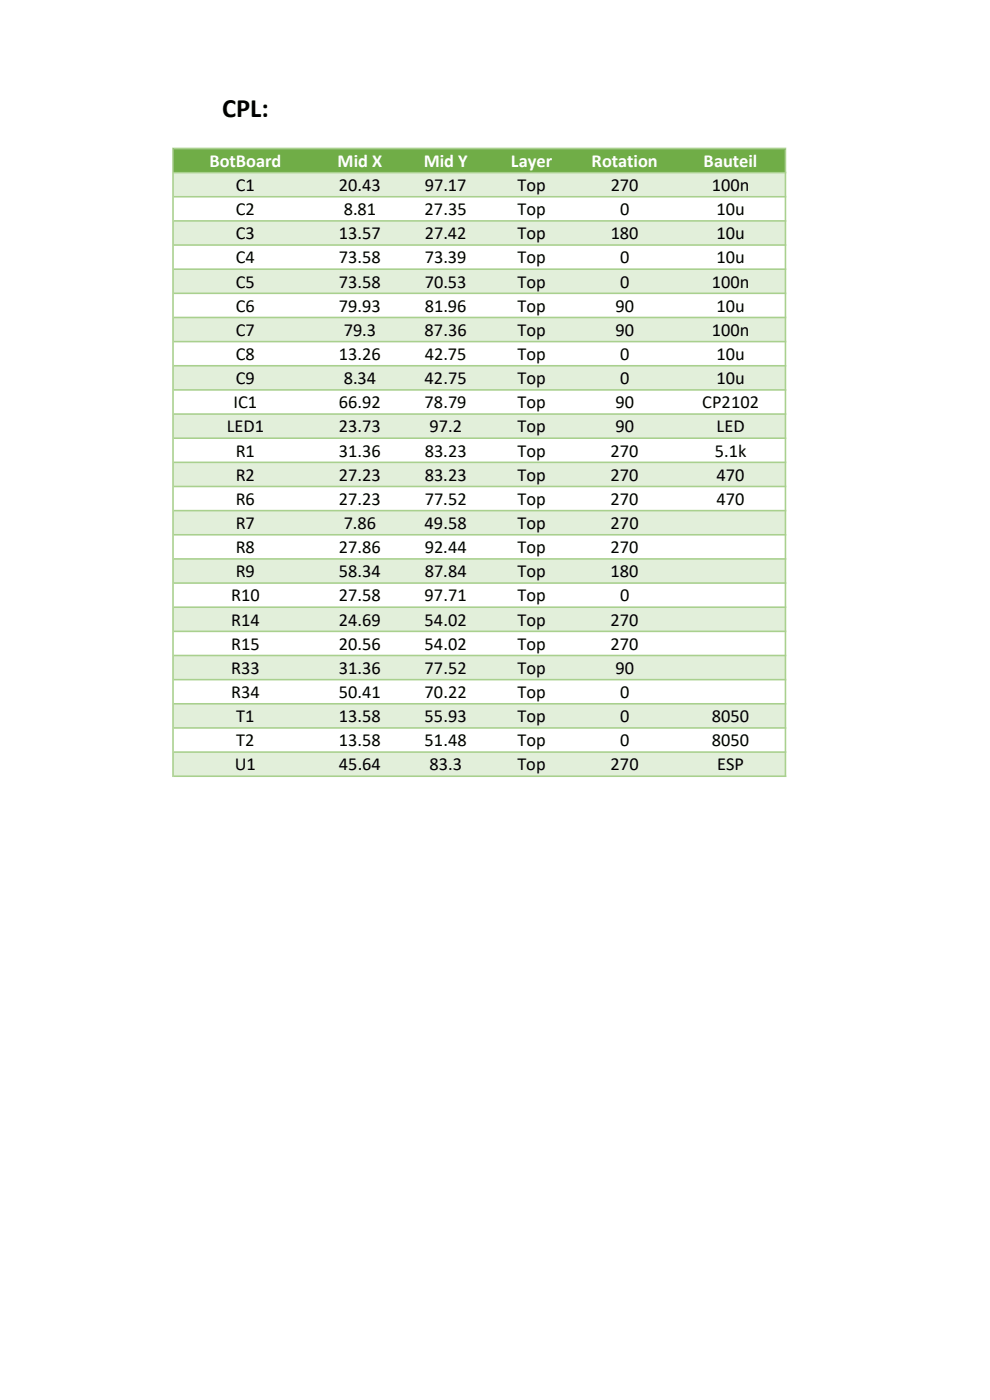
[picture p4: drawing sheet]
<svg xmlns="http://www.w3.org/2000/svg" width="210mm" height="297mm" viewBox="0 0 210 297" stroke-linecap="round" stroke-linejoin="round" font-family="sans-serif">
<defs><g id="words">
<text font-size="5.6" x="47.1" y="24.7">CPL:</text>
<g font-size="3.9" fill="#fff">
<text x="44.4" y="35.4">BotBoard</text>
<text x="71.6" y="35.4">Mid X</text>
<text x="89.9" y="35.4">Mid Y</text>
<text x="108.4" y="35.4">Layer</text>
<text x="125.5" y="35.4">Rotation</text>
<text x="149.3" y="35.4">Bauteil</text>
</g>
<g font-size="3.9">
<text x="50" y="40.5">C1</text>
<text x="71.9" y="40.5">20.43</text>
<text x="90.1" y="40.5">97.17</text>
<text x="109.8" y="40.5">Top</text>
<text x="129.5" y="40.5">270</text>
<text x="151" y="40.5">100n</text>
<text x="50" y="45.6">C2</text>
<text x="72.9" y="45.6">8.81</text>
<text x="90.1" y="45.6">27.35</text>
<text x="109.8" y="45.6">Top</text>
<text x="131.5" y="45.6">0</text>
<text x="152" y="45.6">10u</text>
<text x="50" y="50.8">C3</text>
<text x="71.9" y="50.8">13.57</text>
<text x="90.1" y="50.8">27.42</text>
<text x="109.8" y="50.8">Top</text>
<text x="129.5" y="50.8">180</text>
<text x="152" y="50.8">10u</text>
<text x="50" y="55.9">C4</text>
<text x="71.9" y="55.9">73.58</text>
<text x="90.1" y="55.9">73.39</text>
<text x="109.8" y="55.9">Top</text>
<text x="131.5" y="55.9">0</text>
<text x="152" y="55.9">10u</text>
<text x="50" y="61">C5</text>
<text x="71.9" y="61">73.58</text>
<text x="90.1" y="61">70.53</text>
<text x="109.8" y="61">Top</text>
<text x="131.5" y="61">0</text>
<text x="151" y="61">100n</text>
<text x="50" y="66.1">C6</text>
<text x="50" y="71.2">C7</text>
<text x="71.9" y="66.1">79.93</text>
<text x="72.9" y="71.2">79.3</text>
<text x="90.1" y="71.2">87.36</text>
<text x="90.1" y="66.1">81.96</text>
<text x="109.8" y="71.2">Top</text>
<text x="109.8" y="66.1">Top</text>
<text x="130.6" y="71.2">90</text>
<text x="130.6" y="66.1">90</text>
<text x="151" y="71.2">100n</text>
<text x="152" y="66.1">10u</text>
<text x="50" y="76.4">C8</text>
<text x="71.9" y="76.4">13.26</text>
<text x="90.1" y="76.4">42.75</text>
<text x="109.8" y="76.4">Top</text>
<text x="131.5" y="76.4">0</text>
<text x="152" y="76.4">10u</text>
<text x="50" y="81.5">C9</text>
<text x="72.9" y="81.5">8.34</text>
<text x="90.1" y="81.5">42.75</text>
<text x="109.8" y="81.5">Top</text>
<text x="131.5" y="81.5">0</text>
<text x="152" y="81.5">10u</text>
<text x="49.5" y="86.6">IC1</text>
<text x="71.9" y="86.6">66.92</text>
<text x="90.1" y="86.6">78.79</text>
<text x="109.8" y="86.6">Top</text>
<text x="130.6" y="86.6">90</text>
<text x="149" y="86.6">CP2102</text>
<text x="48.1" y="91.7">LED1</text>
<text x="71.9" y="91.7">23.73</text>
<text x="91.1" y="91.7">97.2</text>
<text x="109.8" y="91.7">Top</text>
<text x="130.6" y="91.7">90</text>
<text x="152" y="91.7">LED</text>
<text x="50" y="96.9">R1</text>
<text x="50" y="102">R2</text>
<text x="71.9" y="96.9">31.36</text>
<text x="71.9" y="102">27.23</text>
<text x="90.1" y="96.9">83.23</text>
<text x="90.1" y="102">83.23</text>
<text x="109.8" y="96.9">Top</text>
<text x="109.8" y="102">Top</text>
<text x="129.5" y="96.9">270</text>
<text x="129.5" y="102">270</text>
<text x="151.6" y="96.9">5.1k</text>
<text x="152" y="102">470</text>
<text x="50" y="107.1">R6</text>
<text x="71.9" y="107.1">27.23</text>
<text x="90.1" y="107.1">77.52</text>
<text x="109.8" y="107.1">Top</text>
<text x="129.5" y="107.1">270</text>
<text x="152" y="107.1">470</text>
<text x="50" y="112.2">R7</text>
<text x="72.9" y="112.2">7.86</text>
<text x="90.1" y="112.2">49.58</text>
<text x="109.8" y="112.2">Top</text>
<text x="129.5" y="112.2">270</text>
<text x="50" y="117.3">R8</text>
<text x="71.9" y="117.3">27.86</text>
<text x="90.1" y="117.3">92.44</text>
<text x="109.8" y="117.3">Top</text>
<text x="129.5" y="117.3">270</text>
<text x="50" y="122.5">R9</text>
<text x="71.9" y="122.5">58.34</text>
<text x="90.1" y="122.5">87.84</text>
<text x="109.8" y="122.5">Top</text>
<text x="129.5" y="122.5">180</text>
<text x="49" y="127.6">R10</text>
<text x="71.9" y="127.6">27.58</text>
<text x="90.1" y="127.6">97.71</text>
<text x="109.8" y="127.6">Top</text>
<text x="131.5" y="127.6">0</text>
<text x="49" y="132.7">R14</text>
<text x="49" y="137.8">R15</text>
<text x="71.9" y="132.7">24.69</text>
<text x="71.9" y="137.8">20.56</text>
<text x="90.1" y="132.7">54.02</text>
<text x="90.1" y="137.8">54.02</text>
<text x="109.8" y="132.7">Top</text>
<text x="109.8" y="137.8">Top</text>
<text x="129.5" y="132.7">270</text>
<text x="129.5" y="137.8">270</text>
<text x="49" y="143">R33</text>
<text x="71.9" y="143">31.36</text>
<text x="90.1" y="143">77.52</text>
<text x="109.8" y="143">Top</text>
<text x="130.6" y="143">90</text>
<text x="49" y="148.1">R34</text>
<text x="71.9" y="148.1">50.41</text>
<text x="90.1" y="148.1">70.22</text>
<text x="109.8" y="148.1">Top</text>
<text x="131.5" y="148.1">0</text>
<text x="50.1" y="153.2">T1</text>
<text x="71.9" y="153.2">13.58</text>
<text x="90.1" y="153.2">55.93</text>
<text x="109.8" y="153.2">Top</text>
<text x="131.5" y="153.2">0</text>
<text x="151" y="153.2">8050</text>
<text x="50.1" y="158.3">T2</text>
<text x="71.9" y="158.3">13.58</text>
<text x="90.1" y="158.3">51.48</text>
<text x="109.8" y="158.3">Top</text>
<text x="131.5" y="158.3">0</text>
<text x="151" y="158.3">8050</text>
<text x="49.8" y="163.4">U1</text>
<text x="71.9" y="163.4">45.64</text>
<text x="91.1" y="163.4">83.3</text>
<text x="109.8" y="163.4">Top</text>
<text x="129.5" y="163.4">270</text>
<text x="152.1" y="163.4">ESP</text>
</g>
</g></defs>
<path d="M36.7 31.5h130v5.2h-130z" fill="#70ad47"/>
<path d="M36.7 36.6h130v5.2h-130zM36.7 46.9h130v5.1h-130zM36.7 57.1h130v5.2h-130zM36.7 67.4h130v5.1h-130zM36.7 77.6h130v5.2h-130zM36.7 87.8h130v5.2h-130zM36.7 98.1h130v5.2h-130zM36.7 108.3h130v5.2h-130zM36.7 118.6h130v5.1h-130zM36.7 128.8h130v5.2h-130zM36.7 139.1h130v5.1h-130zM36.7 149.3h130v5.2h-130zM36.7 159.6h130v5.1h-130z" fill-rule="evenodd" fill="#e2efda"/>
<g fill="#a9d08e">
<path d="M36.5 31.3h.4v133.5h-.4zM166.5 31.7h.3v133.1h-.3z" fill-rule="evenodd"/>
<path d="M36.9 31.3h129.9v.4h-129.9zM36.9 36.4h129.9v.4h-129.9zM36.9 41.6h129.9v.3h-129.9zM36.9 46.7h129.9v.3h-129.9zM36.9 51.8h129.9v.4h-129.9zM36.9 56.9h129.9v.4h-129.9zM36.9 62.1h129.9v.3h-129.9zM36.9 67.2h129.9v.3h-129.9zM36.9 72.3h129.9v.3h-129.9zM36.9 77.4h129.9v.4h-129.9zM36.9 82.5h129.9v.4h-129.9zM36.9 87.7h129.9v.3h-129.9zM36.9 92.8h129.9v.3h-129.9zM36.9 97.9h129.9v.4h-129.9zM36.9 103h129.9v.4h-129.9zM36.9 108.2h129.9v.3h-129.9zM36.9 113.3h129.9v.3h-129.9zM36.9 118.4h129.9v.3h-129.9zM36.9 123.5h129.9v.4h-129.9zM36.9 128.7h129.9v.3h-129.9zM36.9 133.8h129.9v.3h-129.9zM36.9 138.9h129.9v.3h-129.9zM36.9 144h129.9v.4h-129.9zM36.9 149.1h129.9v.4h-129.9zM36.9 154.3h129.9v.3h-129.9zM36.9 159.4h129.9v.3h-129.9zM36.9 164.5h129.9v.3h-129.9z" fill-rule="evenodd"/>
</g>
<use href="#words"/>
</svg>
